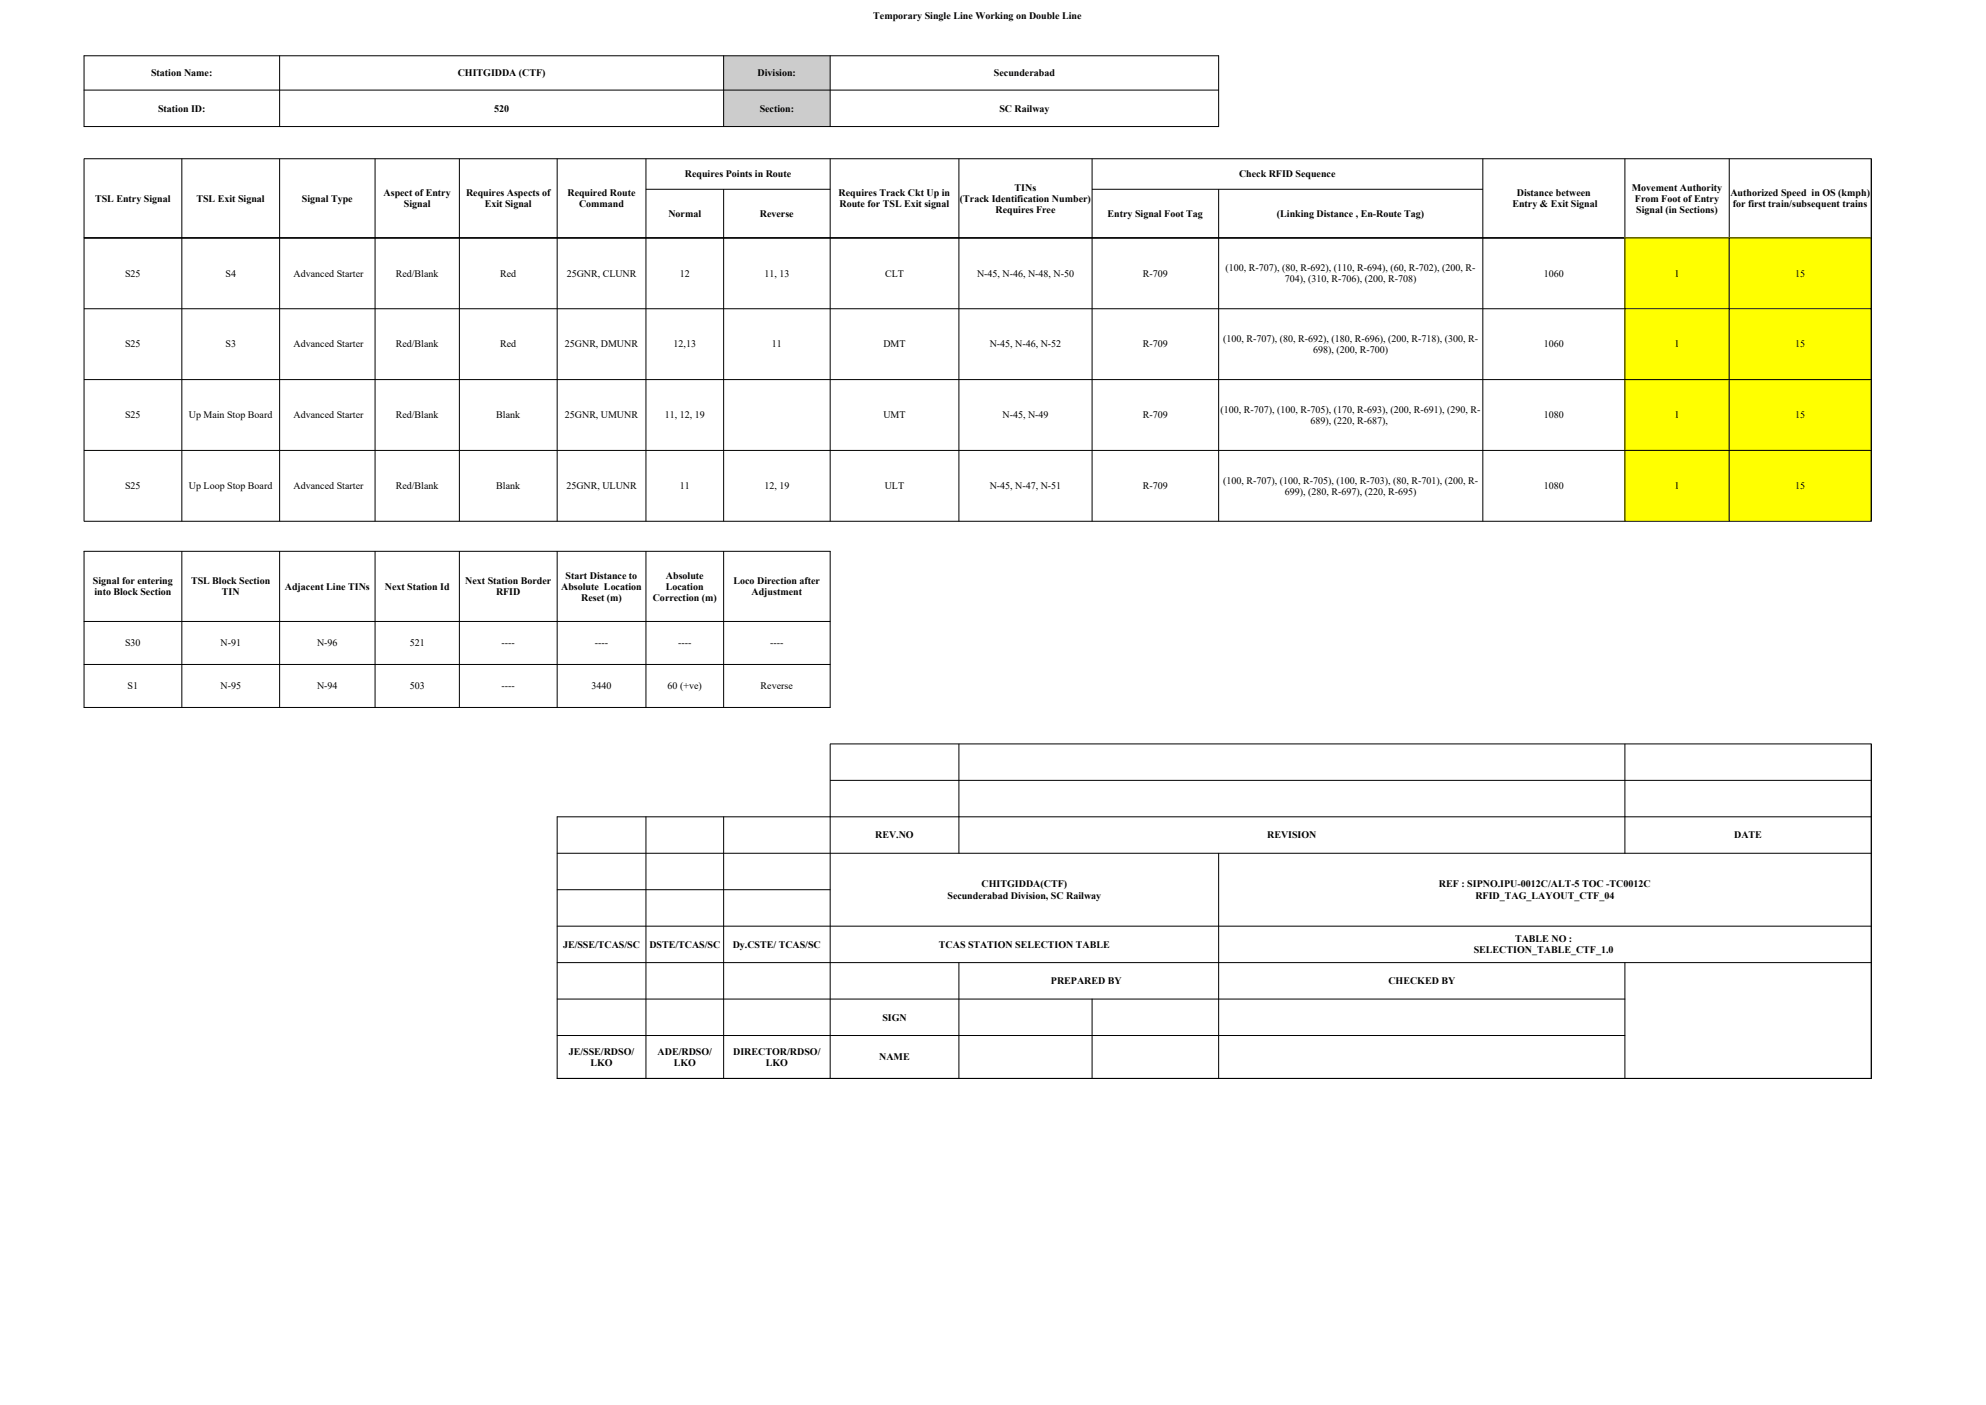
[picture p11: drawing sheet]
<svg xmlns="http://www.w3.org/2000/svg" width="420mm" height="297mm" viewBox="0 0 420 297" stroke-linecap="round" stroke-linejoin="round" font-family="sans-serif">
<defs><g id="words">
<g font-size="2.1">
<text x="184.7" y="4.1">Temporary Single Line Working on Double Line</text>
<text x="32" y="16.1">Station Name:</text>
<text x="96.8" y="16.1">CHITGIDDA (CTF)</text>
<text x="160.2" y="16.1">Division:</text>
<text x="210.2" y="16.1">Secunderabad</text>
<text x="33.4" y="23.6">Station ID:</text>
<text x="104.5" y="23.6">520</text>
<text x="160.7" y="23.6">Section:</text>
<text x="211.3" y="23.6">SC Railway</text>
<text x="81.1" y="41.5">Aspect of Entry</text>
<text x="98.6" y="41.5">Requires Aspects of</text>
<text x="120" y="41.5">Required Route</text>
<text x="144.8" y="37.5">Requires Points in Route</text>
<text x="177.3" y="41.5">Requires Track Ckt Up in</text>
<text x="214.6" y="40.3">TINs</text>
<text x="262" y="37.5">Check RFID Sequence</text>
<text x="320.8" y="41.5">Distance between</text>
<text x="345.1" y="40.3">Movement Authority</text>
<text x="365.9" y="41.5">Authorized Speed in OS (kmph)</text>
<text x="20.1" y="42.6">TSL Entry Signal</text>
<text x="41.6" y="42.6">TSL Exit Signal</text>
<text x="63.9" y="42.6">Signal Type</text>
<text x="85.4" y="43.8">Signal</text>
<text x="102.5" y="43.8">Exit Signal</text>
<text x="122.4" y="43.8">Command</text>
<text x="141.4" y="45.9">Normal</text>
<text x="160.7" y="45.9">Reverse</text>
<text x="177.5" y="43.8">Route for TSL Exit signal</text>
<text x="203" y="42.7">(Track Identification Number)</text>
<text x="210.5" y="45">Requires Free</text>
<text x="234.2" y="45.9">Entry Signal Foot Tag</text>
<text x="270" y="45.9">(Linking Distance , En-Route Tag)</text>
<text x="319.9" y="43.8">Entry &amp; Exit Signal</text>
<text x="345.8" y="42.7">From Foot of Entry</text>
<text x="346" y="45">Signal (in Sections)</text>
<text x="366.5" y="43.8">for first train/subsequent trains</text>
<text x="26.5" y="58.5">S25</text>
<text x="47.7" y="58.5">S4</text>
<text x="62.1" y="58.5">Advanced Starter</text>
<text x="83.7" y="58.5">Red/Blank</text>
<text x="105.8" y="58.5">Red</text>
<text x="119.8" y="58.5">25GNR, CLUNR</text>
<text x="143.8" y="58.5">12</text>
<text x="161.6" y="58.5">11, 13</text>
<text x="187.2" y="58.5">CLT</text>
<text x="206.6" y="58.5">N-45, N-46, N-48, N-50</text>
<text x="241.7" y="58.5">R-709</text>
<text x="259.2" y="57.3">(100, R-707), (80, R-692), (110, R-694), (60, R-702), (200, R-</text>
<text x="271.7" y="59.7">704), (310, R-706), (200, R-708)</text>
<text x="326.5" y="58.5">1060</text>
<text x="354.2" y="58.5">1</text>
<text x="379.7" y="58.5">15</text>
<text x="26.5" y="73.5">S25</text>
<text x="47.7" y="73.5">S3</text>
<text x="62.1" y="73.5">Advanced Starter</text>
<text x="83.7" y="73.5">Red/Blank</text>
<text x="105.8" y="73.5">Red</text>
<text x="119.5" y="73.5">25GNR, DMUNR</text>
<text x="142.4" y="73.5">12,13</text>
<text x="163.2" y="73.5">11</text>
<text x="186.8" y="73.5">DMT</text>
<text x="209.3" y="73.5">N-45, N-46, N-52</text>
<text x="241.7" y="73.5">R-709</text>
<text x="258.7" y="72.3">(100, R-707), (80, R-692), (180, R-696), (200, R-718), (300, R-</text>
<text x="277.7" y="74.7">698), (200, R-700)</text>
<text x="326.5" y="73.5">1060</text>
<text x="354.2" y="73.5">1</text>
<text x="379.7" y="73.5">15</text>
<text x="26.5" y="88.4">S25</text>
<text x="39.9" y="88.4">Up Main Stop Board</text>
<text x="62.1" y="88.4">Advanced Starter</text>
<text x="83.7" y="88.4">Red/Blank</text>
<text x="104.9" y="88.4">Blank</text>
<text x="119.5" y="88.4">25GNR, UMUNR</text>
<text x="140.6" y="88.4">11, 12, 19</text>
<text x="186.8" y="88.4">UMT</text>
<text x="212" y="88.4">N-45, N-49</text>
<text x="241.7" y="88.4">R-709</text>
<text x="258.1" y="87.3">(100, R-707), (100, R-705), (170, R-693), (200, R-691), (290, R-</text>
<text x="277.2" y="89.6">689), (220, R-687),</text>
<text x="326.5" y="88.4">1080</text>
<text x="354.2" y="88.4">1</text>
<text x="379.7" y="88.4">15</text>
<text x="26.5" y="103.4">S25</text>
<text x="39.9" y="103.4">Up Loop Stop Board</text>
<text x="62.1" y="103.4">Advanced Starter</text>
<text x="83.7" y="103.4">Red/Blank</text>
<text x="104.9" y="103.4">Blank</text>
<text x="119.8" y="103.4">25GNR, ULUNR</text>
<text x="143.8" y="103.4">11</text>
<text x="161.6" y="103.4">12, 19</text>
<text x="187.1" y="103.4">ULT</text>
<text x="209.3" y="103.4">N-45, N-47, N-51</text>
<text x="241.7" y="103.4">R-709</text>
<text x="258.7" y="102.2">(100, R-707), (100, R-705), (100, R-703), (80, R-701), (200, R-</text>
<text x="271.7" y="104.6">699), (280, R-697), (220, R-695)</text>
<text x="326.5" y="103.4">1080</text>
<text x="354.2" y="103.4">1</text>
<text x="379.7" y="103.4">15</text>
<text x="19.7" y="123.5">Signal for entering</text>
<text x="20" y="125.8">into Block Section</text>
<text x="40.4" y="123.5">TSL Block Section</text>
<text x="46.9" y="125.8">TIN</text>
<text x="60.3" y="124.7">Adjacent Line TINs</text>
<text x="81.4" y="124.7">Next Station Id</text>
<text x="98.4" y="123.5">Next Station Border</text>
<text x="104.9" y="125.8">RFID</text>
<text x="118.7" y="124.7">Absolute Location</text>
<text x="119.6" y="122.3">Start Distance to</text>
<text x="140.8" y="122.3">Absolute</text>
<text x="140.8" y="124.7">Location</text>
<text x="155.1" y="123.5">Loco Direction after</text>
<text x="158.9" y="125.8">Adjustment</text>
<text x="122.9" y="127">Reset (m)</text>
<text x="138" y="127">Correction (m)</text>
<text x="26.5" y="136.6">S30</text>
<text x="46.6" y="136.6">N-91</text>
<text x="67.1" y="136.6">N-96</text>
<text x="86.6" y="136.6">521</text>
<text x="106.1" y="136.6">----</text>
<text x="125.8" y="136.6">----</text>
<text x="143.4" y="136.6">----</text>
<text x="162.9" y="136.6">----</text>
<text x="27" y="145.7">S1</text>
<text x="46.6" y="145.7">N-95</text>
<text x="67.1" y="145.7">N-94</text>
<text x="86.6" y="145.7">503</text>
<text x="106.1" y="145.7">----</text>
<text x="125.1" y="145.7">3440</text>
<text x="141.2" y="145.7">60 (+ve)</text>
<text x="160.9" y="145.7">Reverse</text>
<text x="185.1" y="177.2">REV.NO</text>
<text x="268" y="177.2">REVISION</text>
<text x="366.7" y="177.2">DATE</text>
<text x="200.3" y="190">Secunderabad Division, SC Railway</text>
<text x="207.6" y="187.6">CHITGIDDA(CTF)</text>
<text x="304.3" y="187.6">REF : SIPNO.IPU-0012C/ALT-5 TOC -TC0012C</text>
<text x="312" y="190">RFID_TAG_LAYOUT_CTF_04</text>
<text x="119.1" y="200.3">JE/SSE/TCAS/SC</text>
<text x="137.3" y="200.3">DSTE/TCAS/SC</text>
<text x="155" y="200.3">Dy.CSTE/ TCAS/SC</text>
<text x="198.6" y="200.3">TCAS STATION SELECTION TABLE</text>
<text x="311.7" y="201.5">SELECTION_TABLE_CTF_1.0</text>
<text x="320.4" y="199.2">TABLE NO :</text>
<text x="222.2" y="208">PREPARED BY</text>
<text x="293.6" y="208">CHECKED BY</text>
<text x="186.6" y="215.8">SIGN</text>
<text x="120.3" y="223">JE/SSE/RDSO/</text>
<text x="124.9" y="225.3">LKO</text>
<text x="139.1" y="223">ADE/RDSO/</text>
<text x="142.5" y="225.3">LKO</text>
<text x="155" y="223">DIRECTOR/RDSO/</text>
<text x="162" y="225.3">LKO</text>
<text x="185.9" y="224.2">NAME</text>
</g>
</g></defs>
<path d="M153 11.8h22.5v14.9h-22.5z" fill-rule="evenodd" fill="#ccc"/>
<g fill="none" stroke="#000" stroke-width=".21">
<path d="M17.7 11.8h240.1M17.7 19h240.1M17.8 11.7v15.1M59.1 11.7v15.1M153 11.7v15.1M175.6 11.7v15.1M257.7 11.7v15.1M17.7 26.8h240.1M17.8 33.6h378M17.8 33.5v16.8M38.5 33.5v16.8M59.1 33.5v16.8"/>
<path d="M79.3 33.5v16.8M97.2 33.5v16.8M117.8 33.5v16.8M136.6 33.5v16.8M153 40v10.3M175.6 33.5v16.8M202.8 33.5v16.8M231 33.5v16.8M257.7 40v10.3M313.6 33.5v16.8M343.6 33.5v16.8M365.7 33.5v16.8"/>
<path d="M395.7 33.5v16.8M17.8 50.3h378M136.6 40h39M230.9 40h82.7"/>
</g>
<path d="M343.6 50.3h52.1v59.9h-52.1z" fill-rule="evenodd" fill="#ff0"/>
<g fill="none" stroke="#000" stroke-width=".21">
<path d="M38.5 50.3v59.9M59.1 50.3v59.9M79.3 50.3v59.9M97.2 50.3v59.9M117.8 50.3v59.9M136.6 50.3v59.9M153 50.3v59.9M175.6 50.3v59.9M202.8 50.3v59.9M231 50.3v59.9M257.7 50.3v59.9M313.6 50.3v59.9"/>
<path d="M343.6 50.3v59.9M365.7 50.3v59.9M395.7 50.3v59.9M395.8 50.3h-378v59.9M17.8 65.3h378M17.8 80.2h378M17.8 95.2h378M17.7 116.5h157.9M17.8 110.2h378M17.8 116.5v33.1M38.5 116.5v33.1M59.1 116.5v33.1"/>
<path d="M79.3 116.5v33.1M97.2 116.5v33.1M117.8 116.5v33.1M136.6 116.5v33.1M153 116.5v33.1M175.6 116.5v33.1M17.7 131.4h157.9M17.7 140.5h157.9M17.7 149.6h157.9M175.5 157.3h220.3M175.6 157.2v70.8M202.8 157.2v23.2"/>
<path d="M343.6 157.2v23.2M395.7 157.2v70.8M117.8 172.7h278M117.8 172.6v55.4M136.6 172.6v55.4M153 172.6v55.4M175.5 165h220.3M117.8 180.4h278M117.8 188.1h57.8M117.8 195.8h278M257.7 180.3v47.7M117.8 203.5h278"/>
<path d="M117.8 211.2h225.9M117.8 218.9h225.9M202.8 203.4v24.6M231 211.1v16.9M343.6 203.4v24.6M117.8 228h278"/>
</g>
<use href="#words"/>
</svg>
